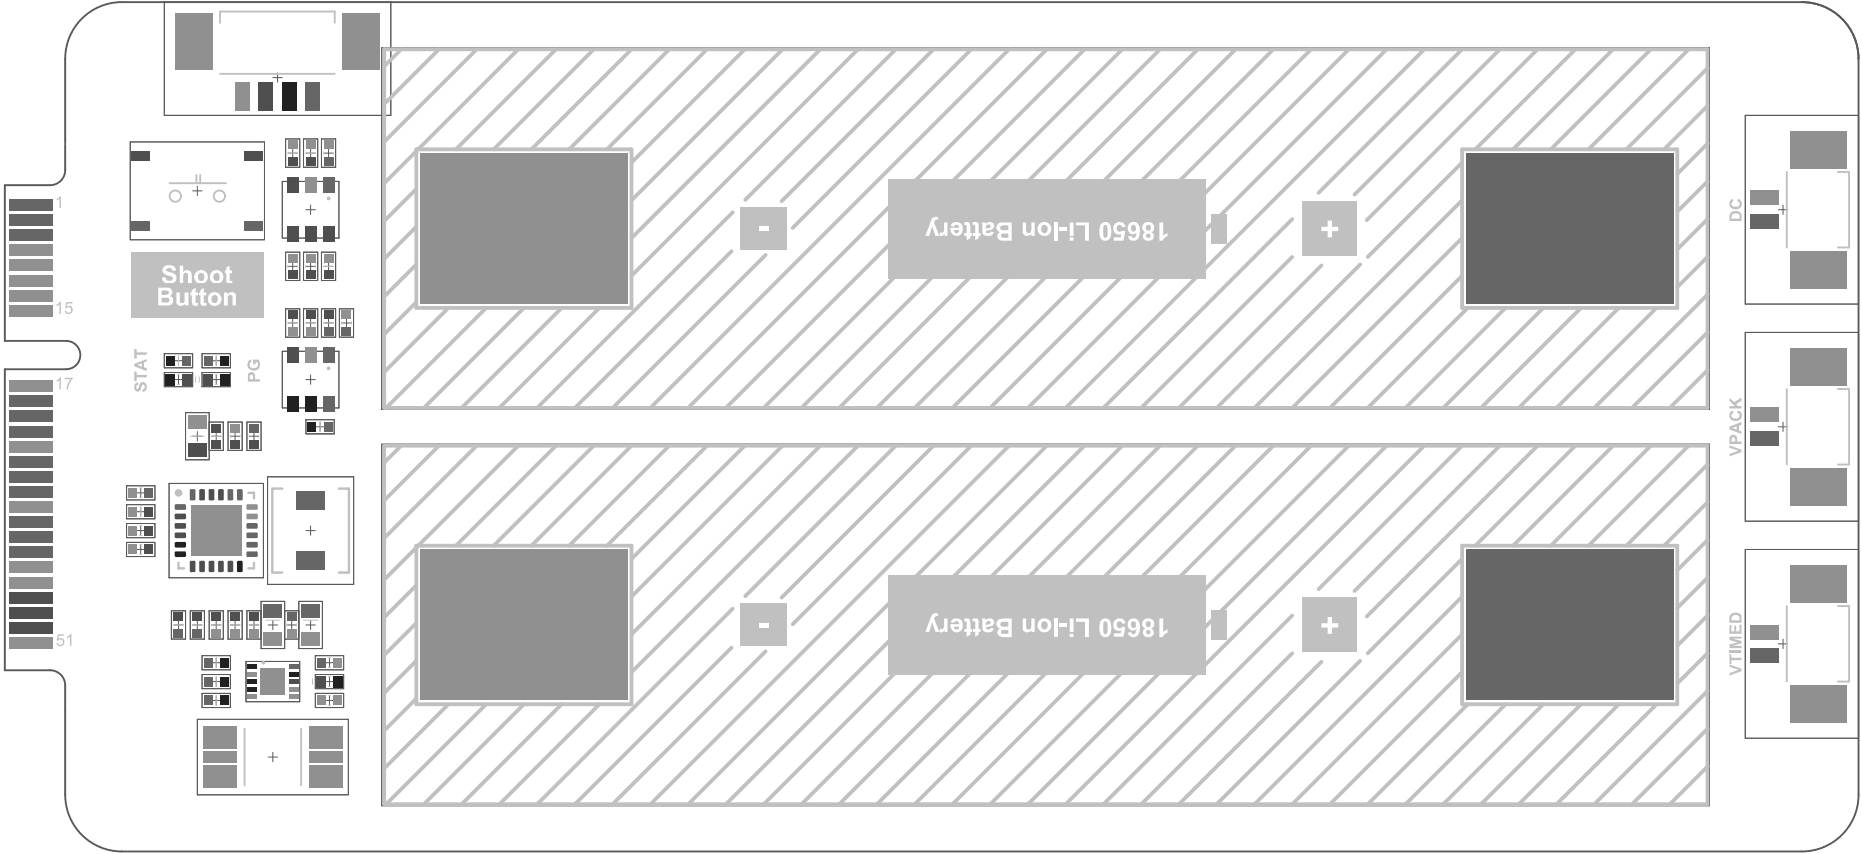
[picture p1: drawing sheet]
<svg xmlns="http://www.w3.org/2000/svg" width="328mm" height="151mm" viewBox="0 0 328 151" stroke-linecap="round" stroke-linejoin="round" font-family="sans-serif">
<path d="M327.8 10.4a10 10 0 0 0-10-10h-296.3a10 10 0 0 0-10 10v14.9M327.8 10.1v130.1a10 10 0 0 1-10 10h-296.3a10 10 0 0 1-10-10v-19.3a2.66 2.66 0 0 0-2.7-2.7h-8v-53.1h10.9a2.5 2.5 0 0 0 2.5-2.5 2.5 2.5 0 0 0-2.5-2.5h-10.9v-27.4h8a2.66 2.66 0 0 0 2.7-2.7v-4.5" fill="none" stroke="#5a5a5a" stroke-width=".33"/>
<g fill="none" stroke="#5a5a5a" stroke-width=".18">
<path d="M29 .4h39.9v19.9h-39.9zM48.1 13.7h1.7M49 12.9v1.6M67.3 8.4h234.2v63.8h-234.2zM23 25h23.7v17.3h-23.7zM34 33.7h1.6M34.8 32.8v1.7M49.8 32h10v10h-10zM50.4 24.5h2.5v5h-2.5zM50.8 27h1.7M51.6 26.2v1.6M53.5 24.5h2.5v5h-2.5z"/>
<path d="M54 27h1.6M54 37h1.6M54.8 26.2v1.6M54.8 36.2v1.6M56.7 24.5h2.5v5h-2.5zM57.1 27h1.7M58 26.2v1.6M184.6 39.5v1.7M307.8 20.3h20v33.3h-20zM313.7 37h1.6M314.5 36.2v1.6M50.4 44.5h2.5v5h-2.5z"/>
<path d="M50.4 54.5h2.5v5h-2.5zM50.8 57h1.7M50.8 47h1.7M51.6 46.2v1.6M51.6 56.1v1.7M53.5 54.5h2.5v5h-2.5zM53.5 44.5h2.5v5h-2.5zM54 57h1.6M54 47h1.6M54.8 46.2v1.6M54.8 56.1v1.7M56.7 54.5h2.5v5h-2.5z"/>
<path d="M56.7 44.5h2.5v5h-2.5zM57.1 57h1.7M57.1 47h1.7M58 46.2v1.6M58 56.1v1.7M59.9 54.5h2.5v5h-2.5zM60.3 57h1.6M61.1 56.1v1.7M183.8 40.3h1.7M307.8 58.6h20v33.3h-20zM29 62.4h5v2.5h-5zM29 65.7h5v2.5h-5z"/>
<path d="M30.6 67h1.7M30.6 63.6h1.7M31.5 62.8v1.7M31.5 66.1v1.7M32.7 72.8h4.2v8.3h-4.2zM34 76.9h1.6M34.8 76.1v1.7M35.6 62.4h5v2.5h-5zM35.6 65.7h5v2.5h-5zM36.9 74.4h2.5v5h-2.5M37.3 67h1.7M37.3 63.6h1.7"/>
<path d="M37.3 76.9h1.7M38.1 62.8v1.7M38.1 66.1v1.7M38.1 76.1v1.7M40.2 74.4h2.5v5h-2.5zM40.6 76.9h1.7M41.5 76.1v1.7M43.6 74.4h2.4v5h-2.4zM44 76.9h1.6M44.8 76.1v1.7M49.8 62h10v10h-10zM54 67h1.6"/>
<path d="M54 74h5v2.5h-5zM54.8 66.1v1.7M55.6 75.3h1.7M56.5 74.4v1.7M67.3 78.4h234.2v63.7h-234.2zM313.7 75.3h1.6M314.5 74.4v1.7M22.3 85.7h5v2.5h-5zM22.3 89h5v2.5h-5zM22.3 92.3h5v2.5h-5zM22.3 95.7h5v2.5h-5zM24 93.6h1.7"/>
<path d="M24 96.9h1.7M24 86.9h1.7M24 90.3h1.7M24.8 86.1v1.7M24.8 89.4v1.7M24.8 92.8v1.6M24.8 96.1v1.7M29.8 85.3h16.7v16.6h-16.7zM37.3 93.6h1.7M38.1 92.8v1.6M47.2 84.1h15.2v19h-15.2zM54 93.6h1.6"/>
<path d="M54.8 92.8v1.6M307.8 96.9h20v33.3h-20zM30.2 107.7h2.5v5h-2.5zM30.6 110.2h1.7M31.5 109.4v1.7M33.6 107.7h2.5v5h-2.5zM34 110.2h1.6M34.8 109.4v1.7M35.6 115.6h5v2.5h-5zM35.6 119h5v2.5h-5zM36.9 107.7h2.5v5h-2.5zM37.3 110.2h1.7"/>
<path d="M37.3 116.9h1.7M38.1 109.4v1.7M38.1 116.1v1.6M38.1 119.4v1.7M40.2 107.7h2.5v5h-2.5zM40.6 110.2h1.7M41.5 109.4v1.7M43.4 116.7h9.5v7.1h-9.5zM44 110.2h1.6M44.8 109.4v1.7M46 106.1h4.2v8.3h-4.2zM46 107.7h-2.4v5h2.4"/>
<path d="M47.3 110.2h1.7M48.1 109.4v1.7M48.1 119.4v1.7M50.2 112.7h2.5M50.2 107.7h2.5M50.6 110.2h1.7M51.5 109.4v1.7M52.7 106.1h4.2v8.3h-4.2zM54 110.2h1.6M54.8 109.4v1.7M55.6 115.6h5v2.5h-5zM55.6 119h5v2.5h-5z"/>
<path d="M57.3 116.9h1.7M58.1 116.1v1.6M58.1 119.4v1.7M183.8 110.2h1.7M184.6 109.4v1.7M313.7 113.6h1.6M314.5 112.7v1.7M34.8 126.9h26.6v13.3h-26.6zM35.6 122.3h5v2.5h-5zM37.3 120.2h1.7M37.3 123.6h1.7M38.1 122.7v1.7"/>
<path d="M47.3 120.2h1.7M47.3 133.5h1.7M48.1 132.7v1.7M55.6 122.3h5v2.5h-5zM57.3 120.2h1.7M57.3 123.6h1.7M58.1 122.7v1.7"/>
</g>
<g fill="none" stroke="#c0c0c0" stroke-width=".67">
<path d="M67.8 8.7h233.4v63.3h-233.4zM70.8 8.7l-3 3M77.4 8.7l-9.6 9.7M84.1 8.7l-16.3 16.3M91.4 8.7l-17.6 17.6M98.1 8.7l-17.7 17.6M104.7 8.7l-17.6 17.6M111.4 8.7l-17.7 17.6M118.1 8.7l-17.7 17.6M124.7 8.7l-17.6 17.6M131.4 8.7l-20 20M138 8.7l-26.6 26.6"/>
<path d="M144.7 8.7l-33.3 33.3M151.3 8.7l-39.9 39.9M158 8.7l-26.5 26.6M164.7 8.7l-26.8 26.8M171.3 8.7l-31.5 31.5M178 8.7l-63.3 63.3M184.6 8.7l-63.2 63.3M191.3 8.7l-63.3 63.3M198 8.7l-26.8 26.8M204.6 8.7l-26.8 26.8M211.3 8.7l-26.8 26.8M217.9 8.7l-26.8 26.8"/>
<path d="M224.6 8.7l-26.8 26.8M231.3 8.7l-26.8 26.8M237.9 8.7l-26.8 26.8M244.6 8.7l-63.3 63.3M251.2 8.7l-63.2 63.3M257.9 8.7l-25.3 25.3M264.6 8.7l-25.7 25.6M271.2 8.7l-30.1 30.1M277.9 8.7l-17.7 17.6M284.5 8.7l-17.6 17.6M291.2 8.7l-17.7 17.6M297.9 8.7l-17.7 17.6"/>
<path d="M301.2 12l-14.3 14.3M301.2 18.7l-7.7 7.6M73.4 40l-5.6 5.7M73.4 26.3h38v28h-38zM73.4 33.3l-5.6 5.7M73.4 26.7l-5.6 5.6M129.3 37.5l-34.6 34.5M227.9 38.7l-33.3 33.3M257.9 28.7l-16.6 16.6M257.9 26.3h38v28h-38zM257.9 35.3l-36.6 36.7M301.2 38.7l-5.3 5.3"/>
<path d="M301.2 32l-5.3 5.3M301.2 25.3l-5.3 5.4M73.4 53.3l-5.6 5.7M73.4 46.6l-5.6 5.7M79.1 54.3l-11.3 11.3M85.8 54.3l-17.7 17.7M92.4 54.3l-17.6 17.7M99.1 54.3l-17.7 17.7M105.7 54.3l-17.6 17.7M129 44.3l-27.6 27.7M135 45l-26.9 27M158.7 48l-24 24"/>
<path d="M165.3 48l-23.9 24M172 48l-24 24M178.7 48l-24 24M185.3 48l-24 24M192 48l-24 24M198.6 48l-23.9 24M227.9 45.3l-26.6 26.7M233.1 46.8l-25.1 25.2M239.9 46.6l-25.3 25.4M257.9 48.6l-23.3 23.4M257.9 42l-30 30M258.9 54.3l-17.6 17.7"/>
<path d="M265.6 54.3l-17.7 17.7M272.2 54.3l-17.6 17.7M278.9 54.3l-17.7 17.7M285.5 54.3l-17.6 17.7M292.2 54.3l-17.7 17.7M301.2 45.3l-5.3 5.3M301.2 52l-20 20M301.2 58.6l-13.3 13.4M67.8 78.6h233.4v63.3h-233.4zM70.8 78.6l-3 3M77.4 78.6l-9.6 9.7M84.1 78.6l-16.3 16.3"/>
<path d="M91.4 78.6l-17.6 17.7M98.1 78.6l-17.7 17.7M104.7 78.6l-17.6 17.7M111.4 78.6l-17.7 17.7M118.1 78.6l-17.7 17.7M124.7 78.6l-17.6 17.7M131.4 78.6l-20 20M138 78.6l-26.6 26.6M144.7 78.6l-33.3 33.3M151.3 78.6l-39.9 40M158 78.6l-26.5 26.6M164.7 78.6l-26.8 26.8"/>
<path d="M171.3 78.6l-31.5 31.5M178 78.6l-63.3 63.3M184.6 78.6l-63.2 63.3M191.3 78.6l-63.3 63.3M198 78.6l-26.8 26.8M204.6 78.6l-26.8 26.8M211.3 78.6l-26.8 26.8M217.9 78.6l-26.8 26.8M224.6 78.6l-26.8 26.8M231.3 78.6l-26.8 26.8M237.9 78.6l-26.8 26.8M244.6 78.6l-63.3 63.3"/>
<path d="M251.2 78.6l-63.2 63.3M257.9 78.6l-25.3 25.3M264.6 78.6l-25.7 25.6M271.2 78.6l-30.1 30.1M277.9 78.6l-17.7 17.7M284.5 78.6l-17.6 17.7M291.2 78.6l-17.7 17.7M297.9 78.6l-17.7 17.7M301.2 65.3l-6.7 6.7M73.4 96.3h38v27.9h-38zM73.4 96.6l-5.6 5.6M257.9 96.3h38v27.9h-38z"/>
<path d="M257.9 98.6l-16.6 16.6M301.2 81.9l-14.3 14.4M301.2 88.6l-7.7 7.7M301.2 95.3l-5.3 5.3M73.4 116.6l-5.6 5.6M73.4 109.9l-5.6 5.7M73.4 103.2l-5.6 5.7M129 114.2l-27.6 27.7M129.3 107.4l-34.6 34.5M135 114.9l-26.9 27M158.7 117.9l-24 24M165.3 117.9l-23.9 24"/>
<path d="M172 117.9l-24 24M178.7 117.9l-24 24M185.3 117.9l-24 24M192 117.9l-24 24M198.6 117.9l-23.9 24M227.9 108.6l-33.3 33.3M227.9 115.2l-26.6 26.7M233.1 116.7l-25.1 25.2M239.9 116.6l-25.3 25.3M257.9 118.6l-23.3 23.3M257.9 111.9l-30 30M257.9 105.2l-36.6 36.7"/>
<path d="M301.2 101.9l-5.3 5.3M301.2 108.6l-5.3 5.3M301.2 115.2l-5.3 5.4M73.4 123.2l-5.6 5.7M79.1 124.2l-11.3 11.3M85.8 124.2l-17.7 17.7M92.4 124.2l-17.6 17.7M99.1 124.2l-17.7 17.7M105.7 124.2l-17.6 17.7M258.9 124.2l-17.6 17.7M265.6 124.2l-17.7 17.7M272.2 124.2l-17.6 17.7"/>
<path d="M278.9 124.2l-17.7 17.7M285.5 124.2l-17.6 17.7M292.2 124.2l-17.7 17.7M301.2 121.9l-20 20M301.2 128.5l-13.3 13.4M301.2 135.2l-6.7 6.7"/>
</g>
<g fill="none" stroke="#c0c0c0" stroke-width=".33">
<path d="M38.8 4v-2h20.2v2M38.8 13h20.2M29.9 32.3h10M34.6 30.9v1.3M35.3 30.9v1.3M315.2 30.3v13.4M324.2 30.3h2v13.4h-2M315.2 68.6v13.3M324.2 68.6h2v13.3h-2M315.2 106.9v13.3M324.2 106.9h2v13.3h-2M43.1 128.5v10"/>
<path d="M53.1 128.5v10"/>
</g>
<path d="M31.5 99.3v1h1M43.8 86.9h1v1M44.8 99.3v1h-1M49.8 86.2h-1.8v14.8h1.8M59.8 86.2h1.7v14.8h-1.7" fill="none" stroke="#c0c0c0" stroke-width=".43"/>
<g fill="none" stroke="#c0c0c0" stroke-width=".18">
<path d="M50.8 27h1.7M53.9 27h1.7M57.1 26.8v.4M58.8 26.8v.4M50.8 57h1.7M50.8 46.8v.4M52.5 46.8v.4M53.9 57h1.7M53.9 46.8v.4M55.6 46.8v.4M57.1 57h1.7M57.1 47h1.7"/>
<path d="M60.3 56.8v.4M62 56.8v.4M31.3 66.1h.4M31.3 67.8h.4M31.5 62.8v1.7M33.5 76.9h2.6M34.5 66.5v1M35.1 66.5v1M37.3 76.9h1.7M37.9 66.1h.5M37.9 67.8h.5M38.1 62.8v1.7"/>
<path d="M40.6 76.7v.5M42.3 76.7v.5M44 76.7v.5M45.6 76.7v.5M56.5 74.4v1.7M24.6 86.1h.4M24.6 87.8h.4M24.6 92.7h.4M24.6 94.4h.4M24.6 96.1h.4M24.6 97.8h.4M24.8 89.4v1.7"/>
<path d="M30.6 110.2h1.7M34 110.2h1.7M37.3 110.2h1.7M38.1 116.1v1.6M38.1 119.4v1.7M40.6 110.2h1.7M44 110.2h1.6M46.9 109.4h2.5M50.6 110v.4M52.3 110v.4M53.5 109.4h2.6M55.1 119.7v1"/>
<path d="M57.9 117.7h.4M57.9 116.1h.4M57.9 119.4h.4M38.1 122.7v1.7M57.9 121.1h.4M57.9 124.4h.4M57.9 122.7h.4"/>
</g>
<g fill="#c0c0c0">
<path d="M213.7 37.7h2.7v5.2h-2.7z" fill-rule="evenodd"/>
<path d="M213.7 107.6h2.7v5.3h-2.7z" fill-rule="evenodd"/>
</g>
<g fill="#c0c0c0">
<path d="M305.1 117.2l2.1 .8v.4l-2.1 .8v-.5l1.6-.6-1.6-.5z"/>
<path d="M305.1 115.4h.3v.6h1.8v.4h-1.8v.7h-.3z"/>
</g>
<path d="M305.1 115h2.1" fill="none" stroke="#c0c0c0" stroke-width=".42"/>
<g fill="#c0c0c0">
<path d="M305.1 112.3h2.1v.3h-1.6l1.6 .5v.4l-1.6 .4h1.6v.4h-2.1v-.6l1.4-.4-1.4-.4z"/>
<path d="M305.1 110.3h.3v1.1h.5v-1h.3v1h.6v-1.2h.4v1.6h-2.1z"/>
<path d="M305.1 78.6l2.1 .7v.4l-2.1 .8v-.4l1.6-.6-1.6-.5z"/>
<path d="M305.3 72.6l.4-.2v.4a.55 .55 0 0 0-.2 .7 .55 .55 0 0 0 .7 .3 .51 .51 0 0 0 .6-.4 .51 .51 0 0 0-.4-.6l.2-.4a.99 .99 0 0 1 .6 1.3 .99 .99 0 0 1-1.3 .5 1.03 1.03 0 0 1-.6-1.6z"/>
<path d="M305.1 70.2l.8 .8 1.3-.9v.6l-1 .6 .4 .3h.6v.5h-2.1v-.5h.9l-.9-.9z"/>
<path d="M305.2 35.3l.5-.2v.4a.48 .48 0 0 0-.3 .6 .48 .48 0 0 0 .6 .3 .54 .54 0 0 0 .7-.1 .54 .54 0 0 0 0-.7l-.3-.1 .2-.4a.9 .9 0 0 1 .7 1 .9 .9 0 0 1-.9 .8l-.1 .1a1.23 1.23 0 0 1-1.2-.8v-.6z"/>
<path d="M305.6 108.7l-.2 .3v.4h1.4v-.4a.67 .67 0 0 0-.9-.5zM305.2 108.4l.1-.1a1.37 1.37 0 0 1 1.9 .3v1.3h-2.1v-1.1z"/>
<path d="M305.5 77.2l-.1 .7h.7v-.4a.39 .39 0 0 0-.6-.3zM305.1 77a.72 .72 0 0 1 .9-.2 .72 .72 0 0 1 .4 .7v.4h.8v.4h-2.1z"/>
<path d="M305.6 75.5l.7 .3v-.6zM305.1 75.3l2.1-.9v.5l-.4 .2v.8l.4 .2v.4l-2.1-.7z"/>
<path d="M305.6 37.8l-.2 .8h1.4v-.5a.67 .67 0 0 0-.9-.5zM305.3 37.5a1.2 1.2 0 0 1 1.9 .4v1.1h-2.1v-1z"/>
</g>
<path d="M156.6 31.6h56.1v17.5h-56.1z" fill-rule="evenodd" fill="#c0c0c0"/>
<g fill="#fff">
<path d="M204.5 39.2h.7v2.3l.7-.4v.6l-.3 .1-.6 .7h-.5z"/>
<path d="M196.6 39.5a1.14 1.14 0 0 1 2 .5l-.7 .1a.47 .47 0 0 0-.6-.4 .47 .47 0 0 0-.3 .6 .57 .57 0 0 0 .3 .6 .57 .57 0 0 0 .7-.2l.5 .1-.3 1.7h-1.7v-.6h1.2l.1-.6a1.04 1.04 0 0 1-1.3-.3 1.04 1.04 0 0 1 .1-1.3z"/>
<path d="M189.8 39.2h2.3v3.3h-.7v-2.8h-1.6z"/>
<path d="M186.9 40.1h1.3v.6h-1.3z"/>
<path d="M185.9 39.2h.7v3.3h-.7z"/>
<path d="M180.4 39.2h.6v1.2a.5 .5 0 0 0 .5 .7 .5 .5 0 0 0 .4-.7v-1.2h.6v2.4h-.6v-.4a.83 .83 0 0 1-.8 .4 .83 .83 0 0 1-.7-.6z"/>
<path d="M171.5 39.2a.73 .73 0 0 1 1.1 .4v1.5h.4v.5h-.4v.4l-.6 .4v-.8h-.4v-.5h.4v-1a.27 .27 0 0 0 0-.4 .27 .27 0 0 0-.4 0z"/>
<path d="M170.1 39.2a.72 .72 0 0 1 .7 0 .72 .72 0 0 1 .4 .7v1.2h.2v.5h-.2v.4l-.7 .4v-.8h-.4v-.5h.4v-1a.27 .27 0 0 0 0-.4 .27 .27 0 0 0-.4 0z"/>
<path d="M166.5 39.2h.6v2.4h-.5v-.3l-.1 .1a.6 .6 0 0 1-.8 .1l.2-.6 .2 .1a.22 .22 0 0 0 .3 0 .22 .22 0 0 0 0-.2z"/>
<path d="M164.4 38.5l.3-.2 .6-.1 .1 .1 .1 .5-.1-.1a.43 .43 0 0 0-.6 .4v.1l.9 2.4h-.7l-.6-1.7-.5 1.7h-.7z"/>
<path d="M202.3 41.3a.39 .39 0 0 0 0 .6 .39 .39 0 0 0 .6-.1v-.4a.36 .36 0 0 0-.6-.1zM202.1 40.2a.5 .5 0 0 0 1 0 .5 .5 0 0 0-1 0zM201.7 39.5a1.07 1.07 0 0 1 1.3-.3 1.07 1.07 0 0 1 .6 1.2l-.1 .3-.4 .2a.82 .82 0 0 1 .4 1.1 .82 .82 0 0 1-1 .5 .81 .81 0 0 1-.9-.6 .81 .81 0 0 1 .4-1 .84 .84 0 0 1-.3-1.4z"/>
<path d="M199.2 39.4a1.16 1.16 0 0 1 1.3-.1 1.16 1.16 0 0 1 .5 1.3 1.66 1.66 0 0 1-.7 1.9 1.24 1.24 0 0 1-1.3-.6v-.2l.6-.1a.39 .39 0 0 0 .5 .3 .39 .39 0 0 0 .3-.5v-.4a.87 .87 0 0 1-.9 .3 .87 .87 0 0 1-.6-.9v-.4zM199.7 39.7a.63 .63 0 0 0-.2 .7 .63 .63 0 0 0 .6 .4 .64 .64 0 0 0 .3-.7 .64 .64 0 0 0-.6-.4z"/>
<path d="M194.8 39.7l-.2 .3v.5a1.85 1.85 0 0 0 .3 1.4 .43 .43 0 0 0 .5-.4v-.6a1.45 1.45 0 0 0-.3-1.2zM194.4 39.3a.99 .99 0 0 1 1.1 0 .99 .99 0 0 1 .5 1 2.03 2.03 0 0 1-.5 2.1 1.06 1.06 0 0 1-1.6-1v-.3a2.52 2.52 0 0 1 .4-1.7z"/>
<path d="M188.7 41.9h.7v.6h-.7zM188.7 39.2h.7v2.4h-.7z"/>
<path d="M183.8 39.8a1.08 1.08 0 0 0 .2 1.3 .72 .72 0 0 0 .7-.3 .72 .72 0 0 0 0-.8l-.3-.3zM183 40.4a1.22 1.22 0 0 1 2.4 0 1.22 1.22 0 0 1-2.4 0z"/>
<path d="M176.8 41.2l-.2 .2a.44 .44 0 0 0 .5 .5h.8v-.7zM176.5 39.9a.47 .47 0 0 0 0 .6 .47 .47 0 0 0 .6 .1h.8v-.9h-1.1zM176 39.5l.4-.3h2.1v3.3h-1.5a.83 .83 0 0 1-1-.5 .83 .83 0 0 1 .3-1v-.1a.84 .84 0 0 1-.3-1.4z"/>
<path d="M174.1 39.7l-.2 .6h.2a.4 .4 0 0 0 .5-.2 .4 .4 0 0 0-.1-.5zM173.1 39.2h.7l.1 .3a.8 .8 0 0 1 1-.3 .8 .8 0 0 1 .4 1l-.3 .3-.9 .2a.25 .25 0 0 0-.2 .3 .25 .25 0 0 0 .4 .1h.3l.1-.3 .6 .1a1.17 1.17 0 0 1-1.9 .4l-.1-1.9z"/>
<path d="M168.3 40.6a.47 .47 0 0 0 .5 .5 .47 .47 0 0 0 .4-.5zM167.8 39.6a1.21 1.21 0 0 1 2 .4 1.21 1.21 0 0 1-1.2 1.6 1.23 1.23 0 0 1-1-1.4l1.6-.1a.48 .48 0 0 0-.4-.4 .48 .48 0 0 0-.5 .3l-.6-.2z"/>
</g>
<path d="M229.8 35.5h9.6v9.6h-9.6z" fill-rule="evenodd" fill="#c0c0c0"/>
<path d="M233.1 40h1.1v-1.1h.7v1.1h1.1v.8h-1.1v1.1h-.7v-1.1h-1.1z" fill="#fff"/>
<path d="M130.6 36.6h8.2v7.5h-8.2z" fill-rule="evenodd" fill="#c0c0c0"/>
<path d="M133.9 39.9h1.6v.9h-1.6z" fill="#fff"/>
<path d="M156.6 101.5h56.1v17.5h-56.1z" fill-rule="evenodd" fill="#c0c0c0"/>
<g fill="#fff">
<path d="M204.5 109.1h.7v2.4l.7-.5v.6l-.3 .1-.6 .7h-.5z"/>
<path d="M196.6 109.5a1.16 1.16 0 0 1 1.9 .3l.1 .1-.7 .1a.48 .48 0 0 0-.6-.4 .48 .48 0 0 0-.3 .6 .55 .55 0 0 0 .3 .6 .55 .55 0 0 0 .7-.3l.5 .1-.3 1.7h-1.7v-.6h1.2l.1-.5a1.04 1.04 0 0 1-1.3-.3 1.04 1.04 0 0 1 .1-1.3z"/>
<path d="M189.8 109.1h2.3v3.3h-.7v-2.7h-1.6z"/>
<path d="M186.9 110h1.3v.6h-1.3z"/>
<path d="M185.9 109.1h.7v3.3h-.7z"/>
<path d="M180.4 109.1h.6v1.3a.5 .5 0 0 0 .5 .6 .5 .5 0 0 0 .4-.6v-1.3h.6v2.4h-.6v-.4a.87 .87 0 0 1-1.4 .1z"/>
<path d="M171.5 109.2a.66 .66 0 0 1 .7-.1 .66 .66 0 0 1 .4 .6v1.2h.4v.6h-.4v.5l-.6 .3v-.8h-.4v-.6h.4v-.9a.27 .27 0 0 0 0-.4 .27 .27 0 0 0-.4 .1z"/>
<path d="M170.1 109.2h.1a.57 .57 0 0 1 .7-.1 .57 .57 0 0 1 .2 .7l.1 1.1h.2v.6h-.2v.5l-.7 .3v-.8h-.4v-.6h.4v-.9a.27 .27 0 0 0 0-.4 .27 .27 0 0 0-.4 .1z"/>
<path d="M166.5 109.1h.6v2.4h-.5v-.4l-.2 .2a.45 .45 0 0 1-.7 .1l.2-.5a.53 .53 0 0 0 .6-.2 .53 .53 0 0 0 0-.6z"/>
<path d="M164.4 108.4l.4-.2h.5l.1 .5a.6 .6 0 0 0-.6 .4l.9 2.4h-.7l-.6-1.7-.5 1.7h-.7z"/>
<path d="M202.2 111.2a.41 .41 0 0 0 .3 .7 .41 .41 0 0 0 .4-.6l-.2-.2zM202.2 109.7a.52 .52 0 0 0-.1 .7 .52 .52 0 0 0 .7 .1 .52 .52 0 0 0 .1-.7 .52 .52 0 0 0-.7-.1zM201.6 109.5a1.08 1.08 0 0 1 1.5-.3 1.08 1.08 0 0 1 .4 1.4l-.4 .3a.82 .82 0 0 1 .4 1 .82 .82 0 0 1-1 .5 .8 .8 0 0 1-.9-.6 .8 .8 0 0 1 .4-.9 .84 .84 0 0 1-.4-1.4z"/>
<path d="M199.2 109.3a1.14 1.14 0 0 1 1.2-.1 1.14 1.14 0 0 1 .6 1.2v.1a1.39 1.39 0 0 1-1.3 1.9l-.2-.1a.62 .62 0 0 1-.5-.8h.6a.39 .39 0 0 0 .5 .4 .39 .39 0 0 0 .3-.5v-.5a.91 .91 0 0 1-1 .2 .91 .91 0 0 1-.5-1zM199.6 109.7a.69 .69 0 0 0 .5 1.1 .73 .73 0 0 0-.1-1.2z"/>
<path d="M194.7 109.7l-.1 .7a2.08 2.08 0 0 0 .3 1.5 .67 .67 0 0 0 .5-1 1.26 1.26 0 0 0-.4-1.3zM194.4 109.3a1.01 1.01 0 0 1 1.1-.1 1.01 1.01 0 0 1 .5 1.1v.2a2.15 2.15 0 0 1-.5 1.8 1.14 1.14 0 0 1-1.6-1.3v-.1a2.65 2.65 0 0 1 .5-1.6z"/>
<path d="M188.7 111.8h.7v.6h-.7zM188.7 109.1h.7v2.4h-.7z"/>
<path d="M183.8 109.8a.78 .78 0 0 0-.1 .8 .78 .78 0 0 0 .7 .4 .79 .79 0 0 0 .4-.7 .79 .79 0 0 0-.5-.7zM183.3 109.5a1.23 1.23 0 0 1 1.9 0 1.23 1.23 0 0 1-.5 1.9 1.23 1.23 0 0 1-1.7-1v-.4z"/>
<path d="M176.6 111.2v.2a.37 .37 0 0 0 .1 .3 .37 .37 0 0 0 .4 .1h.8v-.7zM176.4 109.9l.1 .4a.39 .39 0 0 0 .6 .2h.8v-.8h-.9a.46 .46 0 0 0-.6 .2zM175.9 109.5l.4-.3 .5-.1h1.7v3.3h-1.5a.9 .9 0 0 1-.9-.4 .9 .9 0 0 1 0-1l.2-.1a.86 .86 0 0 1-.4-1.4z"/>
<path d="M174 109.7l-.1 .6 .4-.2a.31 .31 0 0 0 .4-.3 .31 .31 0 0 0-.5-.2zM173.1 109.1h.7v.2a1.04 1.04 0 0 1 1.5 .2 .83 .83 0 0 1-.8 1l-.4 .1a.22 .22 0 0 0-.2 .2 .22 .22 0 0 0 .2 .2h.5l.1-.2 .6 .1a1.16 1.16 0 0 1-1.7 .5l-.3-.4v-1.7z"/>
<path d="M168.3 110.5a.47 .47 0 0 0 .5 .5 .47 .47 0 0 0 .4-.5zM167.8 109.5a1.2 1.2 0 0 1 1.9 .1 1.2 1.2 0 0 1-.5 1.8 1.13 1.13 0 0 1-1.2-.2 1.13 1.13 0 0 1-.4-1.1h1.6a.49 .49 0 0 0-.3-.5 .49 .49 0 0 0-.6 .3l-.6-.1z"/>
</g>
<path d="M229.8 105.4h9.6v9.7h-9.6z" fill-rule="evenodd" fill="#c0c0c0"/>
<path d="M233.1 109.9h1.1v-1.1h.7v1.1h1.1v.8h-1.1v1.1h-.7v-1.1h-1.1z" fill="#fff"/>
<path d="M130.6 106.5h8.2v7.5h-8.2z" fill-rule="evenodd" fill="#c0c0c0"/>
<path d="M133.9 109.9h1.6v.8h-1.6z" fill="#fff"/>
<g fill="#c0c0c0">
<path d="M23.8 67.7l.3-.2h.3v.4a.39 .39 0 0 0-.4 .4 .39 .39 0 0 0 .3 .4l.1-.3a1.02 1.02 0 0 1 .8-1 .91 .91 0 0 1 .7 .8 .91 .91 0 0 1-.5 .9l-.3 .1v-.4a.47 .47 0 0 0 .4-.5 .47 .47 0 0 0-.4-.5l-.2 .4a.76 .76 0 0 1-.9 .8 1.01 1.01 0 0 1-.2-1.3z"/>
<path d="M23.7 65.5h.4v.6h1.8v.5h-1.8v.6h-.4z"/>
<path d="M23.7 61.6h.4v.6h1.8v.4h-1.8v.7h-.4z"/>
<path d="M43.9 63.6l.4-.2v.4a.6 .6 0 0 0-.2 .8 .6 .6 0 0 0 .6 .3 .67 .67 0 0 0 .7-.3 .67 .67 0 0 0-.1-.8h-.2v.5h-.4v-.9h.8a1.14 1.14 0 0 1 0 1.7 1.14 1.14 0 0 1-1.7-.2 1.19 1.19 0 0 1 .1-1.3z"/>
<path d="M10.2 111.9h1v.2h-.8v.5a.64 .64 0 0 1 .7 .1 .64 .64 0 0 1 .2 .7 .68 .68 0 0 1-.6 .6 .68 .68 0 0 1-.7-.6h.2a.44 .44 0 0 0 .6 .3 .44 .44 0 0 0 .3-.6l-.2-.3h-.5l-.1 .2h-.3z"/>
<path d="M11.8 112.3l.3-.1 .3-.4h.2v2.1h-.3v-1.6l-.5 .3z"/>
<path d="M10 67.1l.2-.1 .4-.4h.1v2.1h-.2v-1.6l-.4 .2z"/>
<path d="M11.4 66.6h1.5v.2l-.6 .8-.3 1.1h-.2v-.5l.3-.9 .4-.4h-1.1z"/>
<path d="M10 53.7l.2-.1 .4-.4h.1v2.2h-.2v-1.7l-.5 .3z"/>
<path d="M11.7 53.3h1.1v.2h-1v.5a.73 .73 0 0 1 1 .4 .73 .73 0 0 1-.5 1l-.6-.1-.3-.4 .3-.1a.45 .45 0 0 0 .7 .2 .45 .45 0 0 0-.1-.7l-.5-.1v.2h-.3z"/>
<path d="M10 35.1l.2-.1 .4-.4h.1v2.1h-.2v-1.6l-.4 .3z"/>
<path d="M24.2 64.4l.8 .3v-.6zM23.7 64.2l2.2-.9v.5l-.5 .1v.9l.5 .1v.6l-2.2-.9z"/>
<path d="M44.1 66.1v.8h.6v-.3a.34 .34 0 0 0-.1-.5 .34 .34 0 0 0-.5 0zM43.9 65.8a.67 .67 0 0 1 .8-.1 .67 .67 0 0 1 .3 .7v.5h.8v.4h-2.1v-1.3z"/>
</g>
<path d="M23.2 44.5h23.3v5.5h-23.3z" fill-rule="evenodd" fill="#c0c0c0"/>
<g fill="#fff">
<path d="M28.8 47.1a1.51 1.51 0 0 1 2.2 .2v.4l-.6 .1a.61 .61 0 0 0-.5-.5 .61 .61 0 0 0-.6 .4l.6 .3a1.06 1.06 0 0 1 1.2 1.3 1.4 1.4 0 0 1-2.4 .1l-.1-.4 .6-.1a.69 .69 0 0 0 .6 .7 .69 .69 0 0 0 .7-.6l-.1-.2-.5-.1a1.46 1.46 0 0 1-1.2-.9z"/>
<path d="M31.7 46.9h.6v1.1l.2-.1a.8 .8 0 0 1 .9-.2 .8 .8 0 0 1 .4 .8v1.5h-.6v-1.2a.46 .46 0 0 0-.4-.7 .46 .46 0 0 0-.5 .6v1.3h-.6z"/>
<path d="M39.9 47.2l.6-.3v.8h.4v.5h-.4v.9a.28 .28 0 0 0 .1 .4 .28 .28 0 0 0 .3 0l.1 .5a.69 .69 0 0 1-1.1-.5v-1.3h-.2v-.5h.2z"/>
<path d="M35 48.4a.73 .73 0 0 0-.1 .8 .73 .73 0 0 0 .8 .4 .78 .78 0 0 0 .3-.9 .78 .78 0 0 0-.6-.6zM34.3 48.8a1.21 1.21 0 0 1 2.4 0 1.21 1.21 0 0 1-2.4 0z"/>
<path d="M37.7 48.4v.1a.66 .66 0 0 0 .1 .8 .66 .66 0 0 0 .9 .1v-.1a.77 .77 0 0 0-.6-1.2zM37.1 48.2a1.21 1.21 0 0 1 1.7-.4 1.21 1.21 0 0 1 .4 1.7 1.21 1.21 0 0 1-1.6 .4 1.31 1.31 0 0 1-.5-1.7z"/>
</g>
<path d="M23.2 50h23.3v6.1h-23.3z" fill-rule="evenodd" fill="#c0c0c0"/>
<g fill="#fff">
<path d="M31.1 51.6h.6v1.2a.49 .49 0 0 0 .5 .6 .49 .49 0 0 0 .4-.7v-1.1h.6v2.3h-.6v-.4a.86 .86 0 0 1-1.4 .1z"/>
<path d="M33.8 51.2l.7-.5v.9h.4v.5h-.4v.9a.28 .28 0 0 0 0 .4 .28 .28 0 0 0 .3 0h.1v.5a.72 .72 0 0 1-.7 0 .72 .72 0 0 1-.4-.7v-1.1h-.2v-.5h.2z"/>
<path d="M35.4 51.2l.5-.5v.9h.5v.5h-.5v.9a.28 .28 0 0 0 .1 .4 .28 .28 0 0 0 .4 0l.1 .5a.7 .7 0 0 1-1.1-.5v-1.3h-.3v-.5h.3z"/>
<path d="M39.5 51.6h.6v.3a.87 .87 0 0 1 1.4-.1l.1 2.1h-.6v-1.2a.47 .47 0 0 0-.4-.7 .47 .47 0 0 0-.4 .7v1.2h-.7z"/>
<path d="M28.5 51.2v.8h.8a.4 .4 0 0 0 .5-.5 .4 .4 0 0 0-.6-.3zM28.5 52.5v.9h.8a.46 .46 0 0 0 .6-.5 .46 .46 0 0 0-.6-.4zM27.9 50.7h1.4a.84 .84 0 0 1 1 .4 .84 .84 0 0 1-.1 1l-.3 .1a.9 .9 0 0 1 .6 1.1 .9 .9 0 0 1-1.2 .6h-1.4z"/>
<path d="M37.5 52.2a.72 .72 0 0 0-.1 .9 .72 .72 0 0 0 .8 .3 1.07 1.07 0 0 0-.1-1.3l-.3-.1zM36.9 52a1.23 1.23 0 0 1 1.8-.1 1.23 1.23 0 0 1-.1 1.8 1.23 1.23 0 0 1-1.8-.3l-.1-1.1z"/>
</g>
<g fill="none" stroke="#c0c0c0" stroke-width=".33">
<circle cx="30.9" cy="34.6" r="1"/>
<circle cx="38.7" cy="34.6" r="1"/>
<circle cx="58" cy="35" r=".17"/>
<circle cx="58" cy="65" r=".17"/>
<circle cx="46.4" cy="116.9" r=".17"/>
</g>
<circle cx="31.5" cy="86.9" r=".33" fill="none" stroke="#c0c0c0" stroke-width=".67"/>
<g fill="#909090">
<circle cx="105.1" cy="48.8" r="4.2"/>
<circle cx="105.1" cy="101.8" r="4.2"/>
<circle cx="105.1" cy="118.7" r="4.2"/>
<circle cx="79.8" cy="110.2" r="4.2"/>
<circle cx="105.1" cy="31.9" r="4.2"/>
<circle cx="79.8" cy="40.3" r="4.2"/>
</g>
<g fill="#666">
<circle cx="264.2" cy="118.7" r="4.2"/>
<circle cx="264.2" cy="101.8" r="4.2"/>
<circle cx="264.2" cy="48.8" r="4.2"/>
<circle cx="264.2" cy="31.9" r="4.2"/>
<circle cx="289.5" cy="110.2" r="4.2"/>
<circle cx="289.5" cy="40.3" r="4.2"/>
</g>
<path d="M74.1 27h36.6v26.6h-36.6z" fill-rule="evenodd" fill="#909090"/>
<path d="M258.6 27h36.6v26.6h-36.6z" fill-rule="evenodd" fill="#666"/>
<path d="M74.1 96.9h36.6v26.7h-36.6z" fill-rule="evenodd" fill="#909090"/>
<path d="M258.6 96.9h36.6v26.7h-36.6z" fill-rule="evenodd" fill="#666"/>
<path d="M43.6 117.1h1.7v.9h-1.7z" fill-rule="evenodd" fill="#1e1e1e"/>
<path d="M43.6 118.5h1.7v.8h-1.7z" fill-rule="evenodd" fill="#909090"/>
<g fill="#2e2e2e">
<path d="M43.6 119.8h1.7v.8h-1.7z" fill-rule="evenodd"/>
<path d="M43.6 121.1h1.7v.9h-1.7z" fill-rule="evenodd"/>
</g>
<g fill="#909090">
<path d="M43.6 122.5h1.7v.8h-1.7z" fill-rule="evenodd"/>
<path d="M51 122.5h1.6v.8h-1.6z" fill-rule="evenodd"/>
<path d="M51 121.1h1.6v.9h-1.6z" fill-rule="evenodd"/>
</g>
<path d="M51 119.8h1.6v.8h-1.6z" fill-rule="evenodd" fill="#4f4f4f"/>
<path d="M51 118.5h1.6v.8h-1.6z" fill-rule="evenodd" fill="#1e1e1e"/>
<path d="M51 117.1h1.6v.9h-1.6z" fill-rule="evenodd" fill="#666"/>
<g fill="#909090">
<path d="M46 117.9h4.3v4.7h-4.3z" fill-rule="evenodd"/>
<path d="M54.5 132.5h5.9v2h-5.9z" fill-rule="evenodd"/>
<path d="M54.5 128.2h5.9v4h-5.9z" fill-rule="evenodd"/>
<path d="M54.5 134.9h5.9v4h-5.9z" fill-rule="evenodd"/>
<path d="M35.8 132.5h6v2h-6z" fill-rule="evenodd"/>
<path d="M35.8 128.2h6v4h-6z" fill-rule="evenodd"/>
<path d="M35.8 134.9h6v4h-6z" fill-rule="evenodd"/>
<path d="M33.6 89.1h9v9h-9z" fill-rule="evenodd"/>
</g>
<path d="M33.5 86.5l.2-.2h.5l.3 .2v1.5l-.3 .3h-.5l-.2-.3z" fill-rule="evenodd" fill="#666"/>
<g fill="#666">
<path d="M33.5 86.5h.2zM33.6 86.3h.1v.2h-.2z"/>
<path d="M33.7 88v.3zM33.5 88h.2v.3z"/>
<path d="M34.2 88h.3zM34.2 88h.3l-.3 .3z"/>
<path d="M34.2 86.3v.2zM34.2 86.3l.3 .2h-.3z"/>
</g>
<g fill="#4f4f4f">
<path d="M35.1 86.5l.3-.2h.5l.2 .2v1.5l-.2 .3h-.5l-.3-.3z" fill-rule="evenodd"/>
<path d="M36.8 86.5l.3-.2h.5l.2 .2v1.5l-.2 .3h-.5l-.3-.3z" fill-rule="evenodd"/>
<path d="M38.5 86.5l.2-.2h.5l.3 .2v1.5l-.3 .3h-.5l-.2-.3z" fill-rule="evenodd"/>
</g>
<g fill="#4f4f4f">
<path d="M35.1 86.5h.3zM35.2 86.3h.2v.2h-.3z"/>
<path d="M35.4 88v.3zM35.1 88h.3v.3z"/>
<path d="M35.9 88h.2zM35.9 88h.2l-.2 .3z"/>
<path d="M35.9 86.3v.2zM35.9 86.3l.2 .2h-.2z"/>
<path d="M36.8 86.5h.3zM36.9 86.3h.2v.2h-.3z"/>
<path d="M37.1 88v.3zM36.8 88h.3v.3z"/>
<path d="M37.6 88h.2zM37.6 88h.2l-.2 .3z"/>
<path d="M37.6 86.3v.2zM37.6 86.3l.2 .2h-.2z"/>
<path d="M38.5 86.5h.2zM38.5 86.3h.2v.2h-.2z"/>
<path d="M38.7 88v.3zM38.5 88h.2v.3z"/>
<path d="M39.2 88h.3zM39.2 88h.3l-.3 .3z"/>
<path d="M39.2 86.3v.2zM39.2 86.3l.3 .2h-.3z"/>
</g>
<g fill="#666">
<path d="M40.1 86.5l.3-.2h.5l.2 .2v1.5l-.2 .3h-.5l-.3-.3z" fill-rule="evenodd"/>
<path d="M41.8 86.5l.3-.2h.5l.2 .2v1.5l-.2 .3h-.5l-.3-.3z" fill-rule="evenodd"/>
</g>
<g fill="#666">
<path d="M40.1 86.5h.3zM40.2 86.3h.2v.2h-.3z"/>
<path d="M40.4 88v.3zM40.1 88h.3v.3z"/>
<path d="M40.9 88h.2zM40.9 88h.2l-.2 .3z"/>
<path d="M40.9 86.3v.2zM40.9 86.3l.2 .2h-.2z"/>
<path d="M41.8 86.5h.3zM41.9 86.3h.2v.2h-.3z"/>
<path d="M42.1 88v.3zM41.8 88h.3v.3z"/>
<path d="M42.6 88h.2zM42.6 88h.2l-.2 .3z"/>
<path d="M42.6 86.3v.2zM42.6 86.3l.2 .2h-.2z"/>
</g>
<g fill="#909090">
<path d="M43.7 88.9h1.5l.3 .3v.5l-.3 .2h-1.5l-.2-.2v-.5z" fill-rule="evenodd"/>
<path d="M43.5 90.8l.2-.2h1.5l.3 .2v.5l-.3 .3h-1.5l-.2-.3z" fill-rule="evenodd"/>
</g>
<g fill="#909090">
<path d="M45.2 88.9v.3zM45.2 88.9l.3 .3h-.3z"/>
<path d="M43.5 89.2h.2zM43.5 89l.2-.1v.3h-.2z"/>
<path d="M43.7 89.7v.2zM43.5 89.7h.2v.2z"/>
<path d="M45.2 89.7h.3zM45.2 89.7h.3l-.3 .2z"/>
<path d="M45.2 90.6v.2zM45.2 90.6l.3 .2h-.3z"/>
<path d="M43.5 90.8h.2zM43.5 90.7l.2-.1v.2h-.2z"/>
<path d="M43.7 91.3v.3zM43.5 91.3h.2v.3z"/>
<path d="M45.2 91.3h.3zM45.2 91.3h.3l-.3 .3z"/>
</g>
<g fill="#666">
<path d="M43.5 92.5l.2-.2h1.5l.3 .2v.5l-.3 .3h-1.5l-.2-.3z" fill-rule="evenodd"/>
<path d="M43.5 94.2l.2-.3h1.5l.3 .3v.5l-.3 .2h-1.5l-.2-.2z" fill-rule="evenodd"/>
<path d="M43.7 95.6h1.5l.3 .2v.5l-.3 .3h-1.5l-.2-.3v-.5z" fill-rule="evenodd"/>
<path d="M43.5 97.5l.2-.2h1.5l.3 .2v.5l-.3 .3h-1.5l-.2-.3z" fill-rule="evenodd"/>
</g>
<g fill="#666">
<path d="M45.2 92.3v.2zM45.2 92.3l.3 .2h-.3z"/>
<path d="M43.5 92.5h.2zM43.5 92.3h.2v.2h-.2z"/>
<path d="M43.7 93v.3zM43.5 93h.2v.3z"/>
<path d="M45.2 93h.3zM45.2 93h.3l-.3 .3z"/>
<path d="M45.2 93.9v.3zM45.2 93.9l.3 .3h-.3z"/>
<path d="M43.5 94.2h.2zM43.5 94l.2-.1v.3h-.2z"/>
<path d="M43.7 94.7v.2zM43.5 94.7h.2v.2z"/>
<path d="M45.2 94.7h.3zM45.2 94.7h.3l-.3 .2z"/>
<path d="M45.2 95.6v.2zM45.2 95.6l.3 .2h-.3z"/>
<path d="M43.5 95.8h.2zM43.5 95.7l.2-.1v.2h-.2z"/>
<path d="M43.7 96.3v.3zM43.5 96.3h.2v.3z"/>
<path d="M45.2 96.3h.3zM45.2 96.3h.3l-.3 .3z"/>
<path d="M45.2 97.3v.2zM45.2 97.3l.3 .2h-.3z"/>
<path d="M43.5 97.5h.2zM43.5 97.3h.2v.2h-.2z"/>
<path d="M43.7 98v.3zM43.5 98h.2v.3z"/>
<path d="M45.2 98h.3zM45.2 98h.3l-.3 .3z"/>
</g>
<g fill="#4f4f4f">
<path d="M40.1 99.2l.3-.3h.5l.2 .3v1.5l-.2 .2h-.5l-.3-.2z" fill-rule="evenodd"/>
<path d="M38.5 99.2l.2-.3h.5l.3 .3v1.5l-.3 .2h-.5l-.2-.2z" fill-rule="evenodd"/>
<path d="M36.8 99.2l.3-.3h.5l.2 .3v1.5l-.2 .2h-.5l-.3-.2z" fill-rule="evenodd"/>
<path d="M35.1 99.2l.3-.3h.5l.2 .3v1.5l-.2 .2h-.5l-.3-.2z" fill-rule="evenodd"/>
<path d="M33.5 99.2l.2-.3h.5l.3 .3v1.5l-.3 .2h-.5l-.2-.2z" fill-rule="evenodd"/>
</g>
<g fill="#4f4f4f">
<path d="M40.1 99.2h.3zM40.2 99l.2-.1v.3h-.3z"/>
<path d="M40.4 100.7v.2zM40.1 100.7h.3v.2z"/>
<path d="M40.9 100.7h.2zM40.9 100.7h.2l-.2 .2z"/>
<path d="M40.9 98.9v.3zM40.9 98.9l.2 .3h-.2z"/>
<path d="M38.5 99.2h.2zM38.5 99l.2-.1v.3h-.2z"/>
<path d="M38.7 100.7v.2zM38.5 100.7h.2v.2z"/>
<path d="M39.2 100.7h.3zM39.2 100.7h.3l-.3 .2z"/>
<path d="M39.2 98.9v.3zM39.2 98.9l.3 .3h-.3z"/>
<path d="M36.8 99.2h.3zM36.9 99l.2-.1v.3h-.3z"/>
<path d="M37.1 100.7v.2zM36.8 100.7h.3v.2z"/>
<path d="M37.6 100.7h.2zM37.6 100.7h.2l-.2 .2z"/>
<path d="M37.6 98.9v.3zM37.6 98.9l.2 .3h-.2z"/>
<path d="M35.1 99.2h.3zM35.2 99l.2-.1v.3h-.3z"/>
<path d="M35.4 100.7v.2zM35.1 100.7h.3v.2z"/>
<path d="M35.9 100.7h.2zM35.9 100.7h.2l-.2 .2z"/>
<path d="M35.9 98.9v.3zM35.9 98.9l.2 .3h-.2z"/>
<path d="M33.5 99.2h.2zM33.6 99l.1-.1v.3h-.2z"/>
<path d="M33.7 100.7v.2zM33.5 100.7h.2v.2z"/>
<path d="M34.2 100.7h.3zM34.2 100.7h.3l-.3 .2z"/>
<path d="M34.2 98.9v.3zM34.2 98.9l.3 .3h-.3z"/>
</g>
<path d="M31.1 95.6h1.5l.2 .2v.5l-.2 .3h-1.5l-.3-.3v-.5z" fill-rule="evenodd" fill="#2e2e2e"/>
<g fill="#2e2e2e">
<path d="M32.6 95.6v.2zM32.6 95.6l.2 .2h-.2z"/>
<path d="M30.8 95.8h.3zM30.9 95.7l.2-.1v.2h-.3z"/>
<path d="M31.1 96.3v.3zM30.8 96.3h.3v.3z"/>
<path d="M32.6 96.3h.2zM32.6 96.3h.2l-.2 .3z"/>
</g>
<g fill="#4f4f4f">
<path d="M30.8 94.2l.3-.3h1.5l.2 .3v.5l-.2 .2h-1.5l-.3-.2z" fill-rule="evenodd"/>
<path d="M30.8 92.5l.3-.2h1.5l.2 .2v.5l-.2 .3h-1.5l-.3-.3z" fill-rule="evenodd"/>
<path d="M30.8 90.8l.3-.2h1.5l.2 .2v.5l-.2 .3h-1.5l-.3-.3z" fill-rule="evenodd"/>
</g>
<g fill="#4f4f4f">
<path d="M32.6 93.9v.3zM32.6 93.9l.2 .3h-.2z"/>
<path d="M30.8 94.2h.3zM30.9 94l.2-.1v.3h-.3z"/>
<path d="M31.1 94.7v.2zM30.8 94.7h.3v.2z"/>
<path d="M32.6 94.7h.2zM32.6 94.7h.2l-.2 .2z"/>
<path d="M32.6 92.3v.2zM32.6 92.3l.2 .2h-.2z"/>
<path d="M30.8 92.5h.3zM30.9 92.3h.2v.2h-.3z"/>
<path d="M31.1 93v.3zM30.8 93h.3v.3z"/>
<path d="M32.6 93h.2zM32.6 93h.2l-.2 .3z"/>
<path d="M32.6 90.6v.2zM32.6 90.6l.2 .2h-.2z"/>
<path d="M30.8 90.8h.3zM30.9 90.7l.2-.1v.2h-.3z"/>
<path d="M31.1 91.3v.3zM30.8 91.3h.3v.3z"/>
<path d="M32.6 91.3h.2zM32.6 91.3h.2l-.2 .3z"/>
</g>
<path d="M31.1 88.9h1.5l.2 .3v.5l-.2 .2h-1.5l-.3-.2v-.5z" fill-rule="evenodd" fill="#666"/>
<g fill="#666">
<path d="M32.6 88.9v.3zM32.6 88.9l.2 .3h-.2z"/>
<path d="M30.8 89.2h.3zM30.9 89l.2-.1v.3h-.3z"/>
<path d="M31.1 89.7v.2zM30.8 89.7h.3v.2z"/>
<path d="M32.6 89.7h.2zM32.6 89.7h.2l-.2 .2z"/>
</g>
<path d="M41.8 99.2l.3-.3h.5l.2 .3v1.5l-.2 .2h-.5l-.3-.2z" fill-rule="evenodd" fill="#1e1e1e"/>
<g fill="#1e1e1e">
<path d="M41.8 99.2h.3zM41.9 99l.2-.1v.3h-.3z"/>
<path d="M42.1 100.7v.2zM41.8 100.7h.3v.2z"/>
<path d="M42.6 100.7h.2zM42.6 100.7h.2l-.2 .2z"/>
<path d="M42.6 98.9v.3zM42.6 98.9l.2 .3h-.2z"/>
</g>
<path d="M30.8 97.5l.3-.2h1.5l.2 .2v.5l-.2 .3h-1.5l-.3-.3z" fill-rule="evenodd" fill="#2e2e2e"/>
<g fill="#2e2e2e">
<path d="M32.6 97.3v.2zM32.6 97.3l.2 .2h-.2z"/>
<path d="M30.8 97.5h.3zM30.9 97.3h.2v.2h-.3z"/>
<path d="M31.1 98v.3zM30.8 98h.3v.3z"/>
<path d="M32.6 98h.2zM32.6 98h.2l-.2 .3z"/>
</g>
<path d="M58.8 116h1.5v1.8h-1.5z" fill-rule="evenodd" fill="#909090"/>
<path d="M55.9 116h1.6v1.8h-1.6z" fill-rule="evenodd" fill="#666"/>
<path d="M1.7 112.4h7.6v2h-7.6z" fill-rule="evenodd" fill="#909090"/>
<g fill="#4f4f4f">
<path d="M1.7 109.7h7.6v2h-7.6z" fill-rule="evenodd"/>
<path d="M1.7 107.1h7.6v2h-7.6z" fill-rule="evenodd"/>
<path d="M1.7 104.4h7.6v2h-7.6z" fill-rule="evenodd"/>
</g>
<g fill="#909090">
<path d="M1.7 101.7h7.6v2h-7.6z" fill-rule="evenodd"/>
<path d="M1.7 99.1h7.6v2h-7.6z" fill-rule="evenodd"/>
</g>
<g fill="#666">
<path d="M1.7 96.4h7.6v2h-7.6z" fill-rule="evenodd"/>
<path d="M1.7 93.8h7.6v2h-7.6z" fill-rule="evenodd"/>
<path d="M1.7 91.1h7.6v2h-7.6z" fill-rule="evenodd"/>
</g>
<path d="M1.7 88.4h7.6v2h-7.6z" fill-rule="evenodd" fill="#909090"/>
<g fill="#666">
<path d="M1.7 85.8h7.6v2h-7.6z" fill-rule="evenodd"/>
<path d="M1.7 83.1h7.6v2h-7.6z" fill-rule="evenodd"/>
<path d="M1.7 80.4h7.6v2h-7.6z" fill-rule="evenodd"/>
</g>
<path d="M1.7 77.8h7.6v2h-7.6z" fill-rule="evenodd" fill="#909090"/>
<g fill="#666">
<path d="M1.7 75.1h7.6v2h-7.6z" fill-rule="evenodd"/>
<path d="M1.7 72.5h7.6v1.9h-7.6z" fill-rule="evenodd"/>
<path d="M1.7 69.8h7.6v2h-7.6z" fill-rule="evenodd"/>
</g>
<g fill="#909090">
<path d="M1.7 67.1h7.6v2h-7.6z" fill-rule="evenodd"/>
<path d="M1.7 53.8h7.6v2h-7.6z" fill-rule="evenodd"/>
<path d="M1.7 51.1h7.6v2h-7.6z" fill-rule="evenodd"/>
<path d="M1.7 48.5h7.6v2h-7.6z" fill-rule="evenodd"/>
<path d="M1.7 45.8h7.6v2h-7.6z" fill-rule="evenodd"/>
<path d="M1.7 43.2h7.6v2h-7.6z" fill-rule="evenodd"/>
</g>
<g fill="#666">
<path d="M1.7 40.5h7.6v2h-7.6z" fill-rule="evenodd"/>
<path d="M1.7 37.8h7.6v2h-7.6z" fill-rule="evenodd"/>
<path d="M1.7 35.2h7.6v2h-7.6z" fill-rule="evenodd"/>
</g>
<path d="M60.2 54.8h1.8v1.5h-1.8z" fill-rule="evenodd" fill="#909090"/>
<g fill="#666">
<path d="M60.2 57.6h1.8v1.6h-1.8z" fill-rule="evenodd"/>
<path d="M57.1 57.6h1.7v1.6h-1.7z" fill-rule="evenodd"/>
</g>
<path d="M57.1 54.8h1.7v1.5h-1.7z" fill-rule="evenodd" fill="#4f4f4f"/>
<path d="M57.1 24.8h1.7v1.6h-1.7z" fill-rule="evenodd" fill="#909090"/>
<path d="M57.1 27.7h1.7v1.5h-1.7z" fill-rule="evenodd" fill="#666"/>
<path d="M43.1 26.7h3.4v1.6h-3.4z" fill-rule="evenodd" fill="#4f4f4f"/>
<path d="M43.1 39h3.4v1.7h-3.4z" fill-rule="evenodd" fill="#666"/>
<path d="M23.2 26.7h3.3v1.6h-3.3z" fill-rule="evenodd" fill="#4f4f4f"/>
<path d="M23.2 39h3.3v1.7h-3.3z" fill-rule="evenodd" fill="#666"/>
<path d="M60.4 2.4h6.6v10h-6.6z" fill-rule="evenodd" fill="#909090"/>
<path d="M49.8 14.5h2.5v5h-2.5z" fill-rule="evenodd" fill="#1e1e1e"/>
<path d="M54 14.5h2.5v5h-2.5z" fill-rule="evenodd" fill="#666"/>
<path d="M45.6 14.5h2.5v5h-2.5z" fill-rule="evenodd" fill="#4f4f4f"/>
<g fill="#909090">
<path d="M41.5 14.5h2.5v5h-2.5z" fill-rule="evenodd"/>
<path d="M30.9 2.4h6.7v10h-6.7z" fill-rule="evenodd"/>
</g>
<path d="M57 61.3h2v2.7h-2z" fill-rule="evenodd" fill="#666"/>
<path d="M53.8 61.3h2v2.7h-2z" fill-rule="evenodd" fill="#909090"/>
<path d="M50.6 61.3h2v2.7h-2z" fill-rule="evenodd" fill="#4f4f4f"/>
<path d="M50.6 70h2v2.6h-2z" fill-rule="evenodd" fill="#1e1e1e"/>
<path d="M57 70h2v2.6h-2z" fill-rule="evenodd" fill="#666"/>
<path d="M53.8 70h2v2.6h-2z" fill-rule="evenodd" fill="#1e1e1e"/>
<path d="M57 31.3h2v2.7h-2z" fill-rule="evenodd" fill="#666"/>
<path d="M53.8 31.3h2v2.7h-2z" fill-rule="evenodd" fill="#909090"/>
<g fill="#4f4f4f">
<path d="M50.6 31.3h2v2.7h-2z" fill-rule="evenodd"/>
<path d="M50.6 40h2v2.7h-2z" fill-rule="evenodd"/>
<path d="M57 40h2v2.7h-2z" fill-rule="evenodd"/>
<path d="M53.8 40h2v2.7h-2z" fill-rule="evenodd"/>
</g>
<path d="M54.2 74.4h1.6v1.7h-1.6z" fill-rule="evenodd" fill="#1e1e1e"/>
<path d="M57.1 74.4h1.6v1.7h-1.6z" fill-rule="evenodd" fill="#666"/>
<path d="M53.9 44.8h1.8v1.5h-1.8z" fill-rule="evenodd" fill="#909090"/>
<g fill="#4f4f4f">
<path d="M53.9 47.6h1.8v1.6h-1.8z" fill-rule="evenodd"/>
<path d="M53.9 54.8h1.8v1.5h-1.8z" fill-rule="evenodd"/>
</g>
<path d="M53.9 57.6h1.8v1.6h-1.8z" fill-rule="evenodd" fill="#909090"/>
<path d="M50.8 54.8h1.7v1.5h-1.7z" fill-rule="evenodd" fill="#4f4f4f"/>
<g fill="#909090">
<path d="M50.8 57.6h1.7v1.6h-1.7z" fill-rule="evenodd"/>
<path d="M50.8 44.8h1.7v1.5h-1.7z" fill-rule="evenodd"/>
</g>
<g fill="#4f4f4f">
<path d="M50.8 47.6h1.7v1.6h-1.7z" fill-rule="evenodd"/>
<path d="M57.1 47.6h1.7v1.6h-1.7z" fill-rule="evenodd"/>
</g>
<path d="M57.1 44.8h1.7v1.5h-1.7z" fill-rule="evenodd" fill="#909090"/>
<path d="M53.9 27.7h1.8v1.5h-1.8z" fill-rule="evenodd" fill="#4f4f4f"/>
<path d="M53.9 24.8h1.8v1.6h-1.8z" fill-rule="evenodd" fill="#909090"/>
<path d="M50.8 27.7h1.7v1.5h-1.7z" fill-rule="evenodd" fill="#4f4f4f"/>
<path d="M50.8 24.8h1.7v1.6h-1.7z" fill-rule="evenodd" fill="#909090"/>
<path d="M308.7 37.8h5v2.5h-5z" fill-rule="evenodd" fill="#666"/>
<g fill="#909090">
<path d="M308.7 33.7h5v2.5h-5z" fill-rule="evenodd"/>
<path d="M315.8 44.2h10v6.7h-10z" fill-rule="evenodd"/>
<path d="M315.8 23.1h10v6.7h-10z" fill-rule="evenodd"/>
</g>
<path d="M308.7 76.1h5v2.5h-5z" fill-rule="evenodd" fill="#666"/>
<g fill="#909090">
<path d="M308.7 72h5v2.4h-5z" fill-rule="evenodd"/>
<path d="M315.8 82.5h10v6.7h-10z" fill-rule="evenodd"/>
<path d="M315.8 61.4h10v6.6h-10z" fill-rule="evenodd"/>
</g>
<path d="M308.7 114.4h5v2.5h-5z" fill-rule="evenodd" fill="#666"/>
<g fill="#909090">
<path d="M308.7 110.2h5v2.5h-5z" fill-rule="evenodd"/>
<path d="M315.8 120.8h10v6.7h-10z" fill-rule="evenodd"/>
<path d="M315.8 99.7h10v6.6h-10z" fill-rule="evenodd"/>
</g>
<path d="M35.9 116h1.6v1.8h-1.6z" fill-rule="evenodd" fill="#666"/>
<path d="M38.8 116h1.6v1.8h-1.6z" fill-rule="evenodd" fill="#1e1e1e"/>
<path d="M35.9 122.7h1.6v1.7h-1.6z" fill-rule="evenodd" fill="#666"/>
<path d="M38.8 122.7h1.6v1.7h-1.6z" fill-rule="evenodd" fill="#2e2e2e"/>
<path d="M35.9 119.4h1.6v1.7h-1.6z" fill-rule="evenodd" fill="#666"/>
<path d="M38.8 119.4h1.6v1.7h-1.6z" fill-rule="evenodd" fill="#2e2e2e"/>
<path d="M55.8 119.2h1.7v2h-1.7z" fill-rule="evenodd" fill="#4f4f4f"/>
<path d="M58.8 119.2h1.6v2h-1.6z" fill-rule="evenodd" fill="#1e1e1e"/>
<g fill="#909090">
<path d="M58.8 122.7h1.5v1.7h-1.5z" fill-rule="evenodd"/>
<path d="M55.9 122.7h1.6v1.7h-1.6z" fill-rule="evenodd"/>
</g>
<path d="M46.5 106.6h3.3v2.3h-3.3z" fill-rule="evenodd" fill="#666"/>
<g fill="#909090">
<path d="M46.5 111.6h3.3v2.3h-3.3z" fill-rule="evenodd"/>
<path d="M22.6 86.1h1.6v1.7h-1.6z" fill-rule="evenodd"/>
</g>
<g fill="#666">
<path d="M25.5 86.1h1.5v1.7h-1.5z" fill-rule="evenodd"/>
<path d="M33.9 110.9h1.8v1.6h-1.8z" fill-rule="evenodd"/>
</g>
<path d="M33.9 108h1.8v1.6h-1.8z" fill-rule="evenodd" fill="#4f4f4f"/>
<path d="M35.9 62.8h1.6v1.7h-1.6z" fill-rule="evenodd" fill="#666"/>
<path d="M38.8 62.8h1.6v1.7h-1.6z" fill-rule="evenodd" fill="#1e1e1e"/>
<path d="M32.1 62.8h1.6v1.7h-1.6z" fill-rule="evenodd" fill="#666"/>
<path d="M29.3 62.8h1.5v1.7h-1.5z" fill-rule="evenodd" fill="#1e1e1e"/>
<path d="M30.6 110.9h1.7v1.6h-1.7z" fill-rule="evenodd" fill="#666"/>
<path d="M30.6 108h1.7v1.6h-1.7z" fill-rule="evenodd" fill="#4f4f4f"/>
<g fill="#666">
<path d="M52.3 86.6h5v3.3h-5z" fill-rule="evenodd"/>
<path d="M52.3 97.3h5v3.3h-5z" fill-rule="evenodd"/>
</g>
<path d="M35.8 66h1.7v2h-1.7z" fill-rule="evenodd" fill="#4f4f4f"/>
<path d="M38.8 66h1.7v2h-1.7z" fill-rule="evenodd" fill="#1e1e1e"/>
<path d="M32.1 66h1.7v2h-1.7z" fill-rule="evenodd" fill="#4f4f4f"/>
<path d="M29.1 66h1.7v2h-1.7z" fill-rule="evenodd" fill="#1e1e1e"/>
<path d="M50.6 110.9h1.7v1.6h-1.7z" fill-rule="evenodd" fill="#909090"/>
<g fill="#666">
<path d="M50.6 108h1.7v1.6h-1.7z" fill-rule="evenodd"/>
<path d="M53.1 106.6h3.4v2.3h-3.4z" fill-rule="evenodd"/>
</g>
<path d="M53.1 111.6h3.4v2.3h-3.4z" fill-rule="evenodd" fill="#909090"/>
<path d="M43.9 77.6h1.8v1.6h-1.8z" fill-rule="evenodd" fill="#4f4f4f"/>
<path d="M43.9 74.7h1.8v1.6h-1.8z" fill-rule="evenodd" fill="#666"/>
<g fill="#4f4f4f">
<path d="M37.3 77.6h1.7v1.6h-1.7z" fill-rule="evenodd"/>
<path d="M37.3 74.7h1.7v1.6h-1.7z" fill-rule="evenodd"/>
</g>
<path d="M40.6 74.7h1.7v1.6h-1.7z" fill-rule="evenodd" fill="#909090"/>
<g fill="#4f4f4f">
<path d="M40.6 77.6h1.7v1.6h-1.7z" fill-rule="evenodd"/>
<path d="M43.9 108h1.8v1.6h-1.8z" fill-rule="evenodd"/>
</g>
<path d="M43.9 110.9h1.8v1.6h-1.8z" fill-rule="evenodd" fill="#909090"/>
<path d="M40.6 108h1.7v1.6h-1.7z" fill-rule="evenodd" fill="#4f4f4f"/>
<path d="M40.6 110.9h1.7v1.6h-1.7z" fill-rule="evenodd" fill="#909090"/>
<path d="M33.1 78.3h3.4v2.3h-3.4z" fill-rule="evenodd" fill="#4f4f4f"/>
<path d="M33.1 73.3h3.4v2.3h-3.4z" fill-rule="evenodd" fill="#909090"/>
<path d="M37.3 108h1.7v1.6h-1.7z" fill-rule="evenodd" fill="#4f4f4f"/>
<path d="M37.3 110.9h1.7v1.6h-1.7z" fill-rule="evenodd" fill="#909090"/>
<path d="M25.5 89.4h1.5v1.7h-1.5z" fill-rule="evenodd" fill="#4f4f4f"/>
<g fill="#909090">
<path d="M22.6 89.4h1.6v1.7h-1.6z" fill-rule="evenodd"/>
<path d="M22.6 92.7h1.6v1.8h-1.6z" fill-rule="evenodd"/>
</g>
<path d="M25.5 92.7h1.5v1.8h-1.5z" fill-rule="evenodd" fill="#4f4f4f"/>
<path d="M22.6 96.1h1.6v1.7h-1.6z" fill-rule="evenodd" fill="#909090"/>
<path d="M25.5 96.1h1.5v1.7h-1.5z" fill-rule="evenodd" fill="#4f4f4f"/>
</svg>
